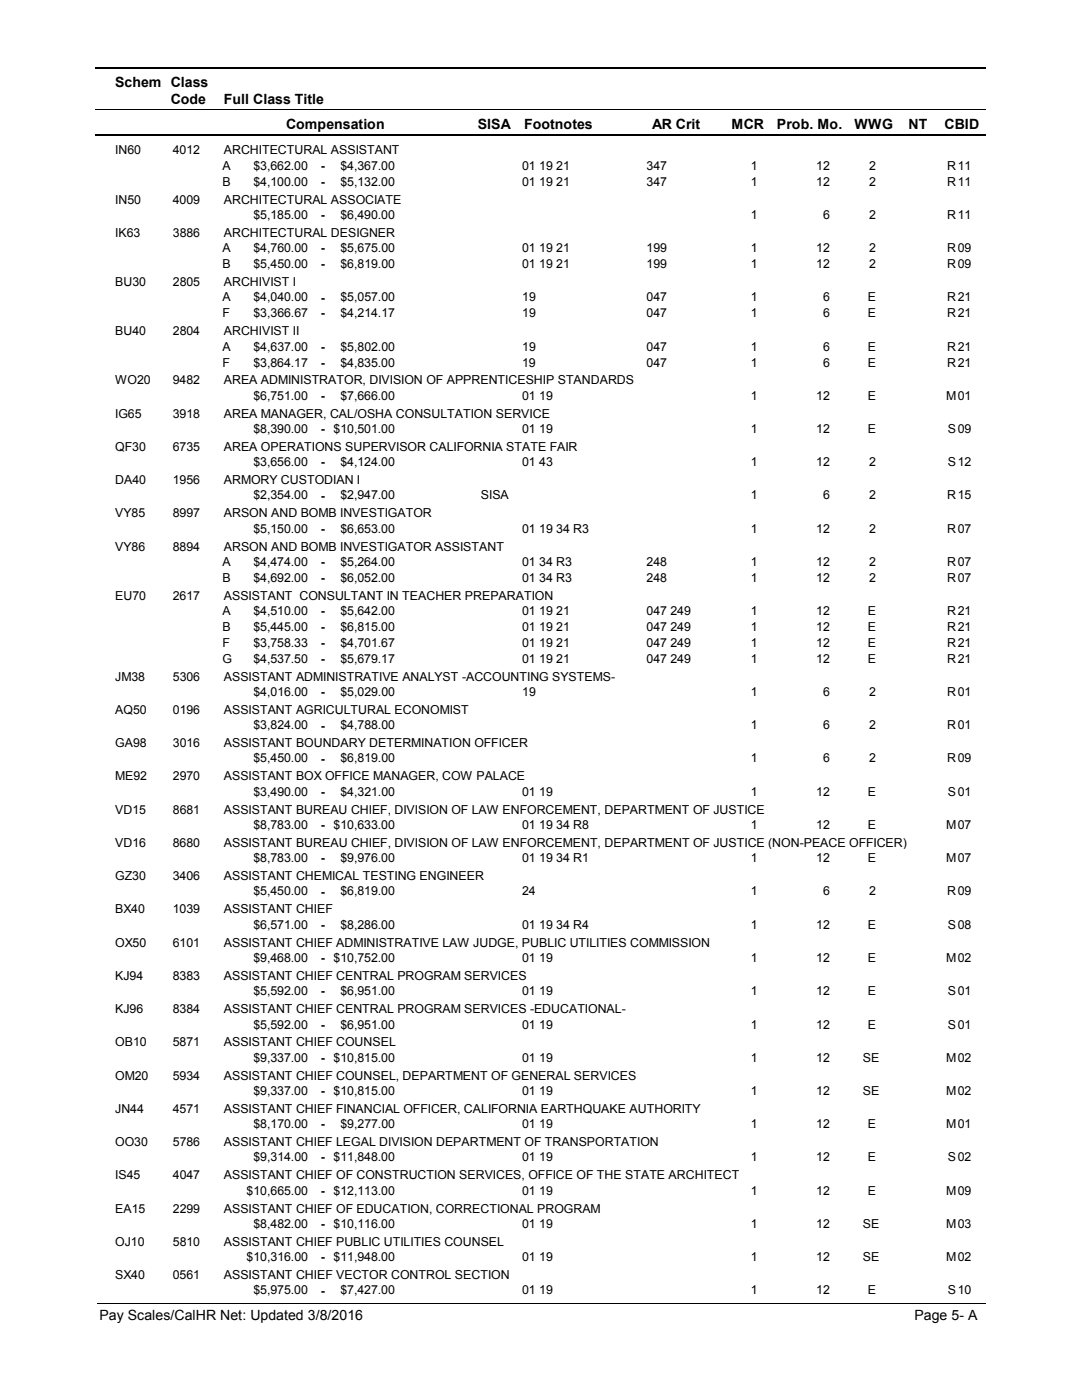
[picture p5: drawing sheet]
<svg xmlns="http://www.w3.org/2000/svg" width="216mm" height="279mm" viewBox="0 0 216 279" stroke-linecap="round" stroke-linejoin="round" font-family="sans-serif">
<defs><g id="words">
<g font-size="2.8">
<text x="23" y="17.3">Schem Class</text>
<text x="34.1" y="20.7">Code</text>
<text x="44.6" y="20.7">Full Class Title</text>
<text x="57.1" y="25.7">Compensation</text>
<text x="95.3" y="25.7">SISA</text>
<text x="104.6" y="25.7">Footnotes</text>
<text x="130.2" y="25.7">AR Crit</text>
<text x="146" y="25.7">MCR</text>
<text x="155.1" y="25.7">Prob. Mo.</text>
<text x="170.5" y="25.7">WWG</text>
<text x="181.3" y="25.7">NT</text>
<text x="188.5" y="25.7">CBID</text>
<text x="19.8" y="263.4">Pay Scales/CalHR Net: Updated 3/8/2016</text>
<text x="182.5" y="263.4">Page 5- A</text>
</g>
<g font-size="2.5">
<text x="23" y="30.8">IN60</text>
<text x="34.5" y="30.8">4012</text>
<text x="44.4" y="33.9">A</text>
<text x="44.7" y="30.8">ARCHITECTURAL ASSISTANT</text>
<text x="50.6" y="33.9">$3,662.00</text>
<text x="64" y="33.9">-</text>
<text x="67.9" y="33.9">$4,367.00</text>
<text x="104.2" y="33.9">01 19 21</text>
<text x="129" y="33.9">347</text>
<text x="149.8" y="33.9">1</text>
<text x="162.9" y="33.9">12</text>
<text x="173.5" y="33.9">2</text>
<text x="189" y="33.9">R</text>
<text x="191.1" y="33.9">11</text>
<text x="23" y="40.7">IN50</text>
<text x="34.5" y="40.7">4009</text>
<text x="44.4" y="37.1">B</text>
<text x="44.7" y="40.7">ARCHITECTURAL ASSOCIATE</text>
<text x="50.6" y="37.1">$4,100.00</text>
<text x="64" y="37.1">-</text>
<text x="67.9" y="37.1">$5,132.00</text>
<text x="104.2" y="37.1">01 19 21</text>
<text x="129" y="37.1">347</text>
<text x="149.8" y="37.1">1</text>
<text x="162.9" y="37.1">12</text>
<text x="173.5" y="37.1">2</text>
<text x="189" y="37.1">R</text>
<text x="191.1" y="37.1">11</text>
<text x="23" y="47.3">IK63</text>
<text x="34.5" y="47.3">3886</text>
<text x="44.7" y="47.3">ARCHITECTURAL DESIGNER</text>
<text x="50.6" y="43.7">$5,185.00</text>
<text x="64" y="43.8">-</text>
<text x="67.9" y="43.7">$6,490.00</text>
<text x="149.8" y="43.7">1</text>
<text x="164.3" y="43.7">6</text>
<text x="173.5" y="43.7">2</text>
<text x="189" y="43.7">R</text>
<text x="191.1" y="43.7">11</text>
<text x="44.4" y="50.3">A</text>
<text x="44.4" y="53.5">B</text>
<text x="50.6" y="50.3">$4,760.00</text>
<text x="50.6" y="53.5">$5,450.00</text>
<text x="64" y="50.4">-</text>
<text x="64" y="53.5">-</text>
<text x="67.9" y="50.3">$5,675.00</text>
<text x="67.9" y="53.5">$6,819.00</text>
<text x="104.2" y="50.3">01 19 21</text>
<text x="104.2" y="53.5">01 19 21</text>
<text x="129" y="50.3">199</text>
<text x="129" y="53.5">199</text>
<text x="149.8" y="50.3">1</text>
<text x="149.8" y="53.5">1</text>
<text x="162.9" y="50.3">12</text>
<text x="162.9" y="53.5">12</text>
<text x="173.5" y="50.3">2</text>
<text x="173.5" y="53.5">2</text>
<text x="189" y="50.3">R</text>
<text x="189" y="53.5">R</text>
<text x="191.1" y="50.3">09</text>
<text x="191.1" y="53.5">09</text>
<text x="23" y="57.1">BU30</text>
<text x="34.5" y="57.1">2805</text>
<text x="44.7" y="57.1">ARCHIVIST I</text>
<text x="44.4" y="60.2">A</text>
<text x="44.4" y="63.3">F</text>
<text x="50.6" y="60.2">$4,040.00</text>
<text x="50.6" y="63.3">$3,366.67</text>
<text x="64" y="60.2">-</text>
<text x="64" y="63.4">-</text>
<text x="67.9" y="60.2">$5,057.00</text>
<text x="67.9" y="63.3">$4,214.17</text>
<text x="104.2" y="60.2">19</text>
<text x="104.2" y="63.3">19</text>
<text x="129" y="60.2">047</text>
<text x="129" y="63.3">047</text>
<text x="149.8" y="60.2">1</text>
<text x="149.8" y="63.3">1</text>
<text x="164.3" y="60.2">6</text>
<text x="164.3" y="63.3">6</text>
<text x="173.2" y="60.2">E</text>
<text x="173.2" y="63.3">E</text>
<text x="189" y="60.2">R</text>
<text x="189" y="63.3">R</text>
<text x="191.1" y="60.2">21</text>
<text x="191.1" y="63.3">21</text>
<text x="23" y="66.9">BU40</text>
<text x="34.5" y="66.9">2804</text>
<text x="44.4" y="70">A</text>
<text x="44.7" y="66.9">ARCHIVIST II</text>
<text x="50.6" y="70">$4,637.00</text>
<text x="64" y="70">-</text>
<text x="67.9" y="70">$5,802.00</text>
<text x="104.2" y="70">19</text>
<text x="129" y="70">047</text>
<text x="149.8" y="70">1</text>
<text x="164.3" y="70">6</text>
<text x="173.2" y="70">E</text>
<text x="189" y="70">R</text>
<text x="191.1" y="70">21</text>
<text x="23" y="76.7">WO20</text>
<text x="34.5" y="76.7">9482</text>
<text x="44.4" y="73.2">F</text>
<text x="44.7" y="76.7">AREA ADMINISTRATOR, DIVISION OF APPRENTICESHIP STANDARDS</text>
<text x="50.6" y="73.2">$3,864.17</text>
<text x="64" y="73.2">-</text>
<text x="67.9" y="73.2">$4,835.00</text>
<text x="104.2" y="73.2">19</text>
<text x="129" y="73.2">047</text>
<text x="149.8" y="73.2">1</text>
<text x="164.3" y="73.2">6</text>
<text x="173.2" y="73.2">E</text>
<text x="189" y="73.2">R</text>
<text x="191.1" y="73.2">21</text>
<text x="23" y="83.3">IG65</text>
<text x="34.5" y="83.3">3918</text>
<text x="44.7" y="83.3">AREA MANAGER, CAL/OSHA CONSULTATION SERVICE</text>
<text x="50.6" y="79.8">$6,751.00</text>
<text x="64" y="79.8">-</text>
<text x="67.9" y="79.8">$7,666.00</text>
<text x="104.2" y="79.8">01 19</text>
<text x="149.8" y="79.8">1</text>
<text x="162.9" y="79.8">12</text>
<text x="173.2" y="79.8">E</text>
<text x="188.8" y="79.8">M</text>
<text x="191.1" y="79.8">01</text>
<text x="23" y="90">QF30</text>
<text x="34.5" y="90">6735</text>
<text x="44.7" y="90">AREA OPERATIONS SUPERVISOR CALIFORNIA STATE FAIR</text>
<text x="50.6" y="86.4">$8,390.00</text>
<text x="64" y="86.4">-</text>
<text x="66.6" y="86.4">$10,501.00</text>
<text x="104.2" y="86.4">01 19</text>
<text x="149.8" y="86.4">1</text>
<text x="162.9" y="86.4">12</text>
<text x="173.2" y="86.4">E</text>
<text x="189.2" y="86.4">S</text>
<text x="191.1" y="86.4">09</text>
<text x="50.6" y="93.1">$3,656.00</text>
<text x="64" y="93.1">-</text>
<text x="67.9" y="93.1">$4,124.00</text>
<text x="104.2" y="93.1">01 43</text>
<text x="149.8" y="93.1">1</text>
<text x="162.9" y="93.1">12</text>
<text x="173.5" y="93.1">2</text>
<text x="189.2" y="93.1">S</text>
<text x="191.1" y="93.1">12</text>
<text x="23" y="96.6">DA40</text>
<text x="34.5" y="96.6">1956</text>
<text x="44.7" y="96.6">ARMORY CUSTODIAN I</text>
<text x="50.6" y="99.7">$2,354.00</text>
<text x="64" y="99.7">-</text>
<text x="67.9" y="99.7">$2,947.00</text>
<text x="96" y="99.7">SISA</text>
<text x="149.8" y="99.7">1</text>
<text x="164.3" y="99.7">6</text>
<text x="173.5" y="99.7">2</text>
<text x="189" y="99.7">R</text>
<text x="191.1" y="99.7">15</text>
<text x="23" y="103.3">VY85</text>
<text x="34.5" y="103.3">8997</text>
<text x="44.7" y="103.3">ARSON AND BOMB INVESTIGATOR</text>
<text x="50.6" y="106.3">$5,150.00</text>
<text x="64" y="106.3">-</text>
<text x="67.9" y="106.3">$6,653.00</text>
<text x="104.2" y="106.3">01 19 34 R3</text>
<text x="149.8" y="106.3">1</text>
<text x="162.9" y="106.3">12</text>
<text x="173.5" y="106.3">2</text>
<text x="189" y="106.3">R</text>
<text x="191.1" y="106.3">07</text>
<text x="23" y="109.9">VY86</text>
<text x="34.5" y="109.9">8894</text>
<text x="44.4" y="113">A</text>
<text x="44.7" y="109.9">ARSON AND BOMB INVESTIGATOR ASSISTANT</text>
<text x="50.6" y="113">$4,474.00</text>
<text x="64" y="113">-</text>
<text x="67.9" y="113">$5,264.00</text>
<text x="104.2" y="113">01 34 R3</text>
<text x="129" y="113">248</text>
<text x="149.8" y="113">1</text>
<text x="162.9" y="113">12</text>
<text x="173.5" y="113">2</text>
<text x="189" y="113">R</text>
<text x="191.1" y="113">07</text>
<text x="23" y="119.7">EU70</text>
<text x="34.5" y="119.7">2617</text>
<text x="44.4" y="116.1">B</text>
<text x="44.7" y="119.7">ASSISTANT CONSULTANT IN TEACHER PREPARATION</text>
<text x="50.6" y="116.1">$4,692.00</text>
<text x="64" y="116.2">-</text>
<text x="67.9" y="116.1">$6,052.00</text>
<text x="104.2" y="116.1">01 34 R3</text>
<text x="129" y="116.1">248</text>
<text x="149.8" y="116.1">1</text>
<text x="162.9" y="116.1">12</text>
<text x="173.5" y="116.1">2</text>
<text x="189" y="116.1">R</text>
<text x="191.1" y="116.1">07</text>
<text x="44.4" y="122.7">A</text>
<text x="44.4" y="125.9">B</text>
<text x="50.6" y="122.7">$4,510.00</text>
<text x="50.6" y="125.9">$5,445.00</text>
<text x="64" y="122.8">-</text>
<text x="64" y="126">-</text>
<text x="67.9" y="122.7">$5,642.00</text>
<text x="67.9" y="125.9">$6,815.00</text>
<text x="104.2" y="122.7">01 19 21</text>
<text x="104.2" y="125.9">01 19 21</text>
<text x="129" y="122.7">047 249</text>
<text x="129" y="125.9">047 249</text>
<text x="149.8" y="122.7">1</text>
<text x="149.8" y="125.9">1</text>
<text x="162.9" y="122.7">12</text>
<text x="162.9" y="125.9">12</text>
<text x="173.2" y="122.7">E</text>
<text x="173.2" y="125.9">E</text>
<text x="189" y="122.7">R</text>
<text x="189" y="125.9">R</text>
<text x="191.1" y="122.7">21</text>
<text x="191.1" y="125.9">21</text>
<text x="44.4" y="129.1">F</text>
<text x="50.6" y="129.1">$3,758.33</text>
<text x="64" y="129.1">-</text>
<text x="67.9" y="129.1">$4,701.67</text>
<text x="104.2" y="129.1">01 19 21</text>
<text x="129" y="129.1">047 249</text>
<text x="149.8" y="129.1">1</text>
<text x="162.9" y="129.1">12</text>
<text x="173.2" y="129.1">E</text>
<text x="189" y="129.1">R</text>
<text x="191.1" y="129.1">21</text>
<text x="23" y="135.9">JM38</text>
<text x="34.5" y="135.9">5306</text>
<text x="44.4" y="132.3">G</text>
<text x="44.7" y="135.9">ASSISTANT ADMINISTRATIVE ANALYST -ACCOUNTING SYSTEMS-</text>
<text x="50.6" y="132.3">$4,537.50</text>
<text x="64" y="132.3">-</text>
<text x="67.9" y="132.3">$5,679.17</text>
<text x="104.2" y="132.3">01 19 21</text>
<text x="129" y="132.3">047 249</text>
<text x="149.8" y="132.3">1</text>
<text x="162.9" y="132.3">12</text>
<text x="173.2" y="132.3">E</text>
<text x="189" y="132.3">R</text>
<text x="191.1" y="132.3">21</text>
<text x="23" y="142.5">AQ50</text>
<text x="34.5" y="142.5">0196</text>
<text x="44.7" y="142.5">ASSISTANT AGRICULTURAL ECONOMIST</text>
<text x="50.6" y="138.9">$4,016.00</text>
<text x="64" y="139">-</text>
<text x="67.9" y="138.9">$5,029.00</text>
<text x="104.2" y="138.9">19</text>
<text x="149.8" y="138.9">1</text>
<text x="164.3" y="138.9">6</text>
<text x="173.5" y="138.9">2</text>
<text x="189" y="138.9">R</text>
<text x="191.1" y="138.9">01</text>
<text x="23" y="149.2">GA98</text>
<text x="34.5" y="149.2">3016</text>
<text x="44.7" y="149.2">ASSISTANT BOUNDARY DETERMINATION OFFICER</text>
<text x="50.6" y="145.6">$3,824.00</text>
<text x="64" y="145.6">-</text>
<text x="67.9" y="145.6">$4,788.00</text>
<text x="149.8" y="145.6">1</text>
<text x="164.3" y="145.6">6</text>
<text x="173.5" y="145.6">2</text>
<text x="189" y="145.6">R</text>
<text x="191.1" y="145.6">01</text>
<text x="23" y="155.8">ME92</text>
<text x="34.5" y="155.8">2970</text>
<text x="44.7" y="155.8">ASSISTANT BOX OFFICE MANAGER, COW PALACE</text>
<text x="50.6" y="152.2">$5,450.00</text>
<text x="64" y="152.2">-</text>
<text x="67.9" y="152.2">$6,819.00</text>
<text x="149.8" y="152.2">1</text>
<text x="164.3" y="152.2">6</text>
<text x="173.5" y="152.2">2</text>
<text x="189" y="152.2">R</text>
<text x="191.1" y="152.2">09</text>
<text x="50.6" y="158.8">$3,490.00</text>
<text x="64" y="158.9">-</text>
<text x="67.9" y="158.8">$4,321.00</text>
<text x="104.2" y="158.8">01 19</text>
<text x="149.8" y="158.8">1</text>
<text x="162.9" y="158.8">12</text>
<text x="173.2" y="158.8">E</text>
<text x="189.2" y="158.8">S</text>
<text x="191.1" y="158.8">01</text>
<text x="23" y="162.4">VD15</text>
<text x="34.5" y="162.4">8681</text>
<text x="44.7" y="162.4">ASSISTANT BUREAU CHIEF, DIVISION OF LAW ENFORCEMENT, DEPARTMENT OF JUSTICE</text>
<text x="50.6" y="165.5">$8,783.00</text>
<text x="64" y="165.5">-</text>
<text x="66.6" y="165.5">$10,633.00</text>
<text x="104.2" y="165.5">01 19 34 R8</text>
<text x="149.8" y="165.5">1</text>
<text x="162.9" y="165.5">12</text>
<text x="173.2" y="165.5">E</text>
<text x="188.8" y="165.5">M</text>
<text x="191.1" y="165.5">07</text>
<text x="23" y="169.1">VD16</text>
<text x="34.5" y="169.1">8680</text>
<text x="44.7" y="169.1">ASSISTANT BUREAU CHIEF, DIVISION OF LAW ENFORCEMENT, DEPARTMENT OF JUSTICE (NON-PEACE OFFICER)</text>
<text x="50.6" y="172.1">$8,783.00</text>
<text x="64" y="172.1">-</text>
<text x="67.9" y="172.1">$9,976.00</text>
<text x="104.2" y="172.1">01 19 34 R1</text>
<text x="149.8" y="172.1">1</text>
<text x="162.9" y="172.1">12</text>
<text x="173.2" y="172.1">E</text>
<text x="188.8" y="172.1">M</text>
<text x="191.1" y="172.1">07</text>
<text x="23" y="175.7">GZ30</text>
<text x="34.5" y="175.7">3406</text>
<text x="44.7" y="175.7">ASSISTANT CHEMICAL TESTING ENGINEER</text>
<text x="50.6" y="178.7">$5,450.00</text>
<text x="64" y="178.8">-</text>
<text x="67.9" y="178.7">$6,819.00</text>
<text x="104.2" y="178.7">24</text>
<text x="149.8" y="178.7">1</text>
<text x="164.3" y="178.7">6</text>
<text x="173.5" y="178.7">2</text>
<text x="189" y="178.7">R</text>
<text x="191.1" y="178.7">09</text>
<text x="23" y="182.3">BX40</text>
<text x="34.5" y="182.3">1039</text>
<text x="44.7" y="182.3">ASSISTANT CHIEF</text>
<text x="50.6" y="185.4">$6,571.00</text>
<text x="64" y="185.4">-</text>
<text x="67.9" y="185.4">$8,286.00</text>
<text x="104.2" y="185.4">01 19 34 R4</text>
<text x="149.8" y="185.4">1</text>
<text x="162.9" y="185.4">12</text>
<text x="173.2" y="185.4">E</text>
<text x="189.2" y="185.4">S</text>
<text x="191.1" y="185.4">08</text>
<text x="23" y="189">OX50</text>
<text x="34.5" y="189">6101</text>
<text x="44.7" y="189">ASSISTANT CHIEF ADMINISTRATIVE LAW JUDGE, PUBLIC UTILITIES COMMISSION</text>
<text x="50.6" y="192">$9,468.00</text>
<text x="66.6" y="192">$10,752.00</text>
<text x="104.2" y="192">01 19</text>
<text x="149.8" y="192">1</text>
<text x="162.9" y="192">12</text>
<text x="173.2" y="192">E</text>
<text x="188.8" y="192">M</text>
<text x="191.1" y="192">02</text>
<text x="23" y="195.6">KJ94</text>
<text x="34.5" y="195.6">8383</text>
<text x="44.7" y="195.6">ASSISTANT CHIEF CENTRAL PROGRAM SERVICES</text>
<text x="64" y="192">-</text>
<text x="23" y="202.2">KJ96</text>
<text x="34.5" y="202.2">8384</text>
<text x="44.7" y="202.2">ASSISTANT CHIEF CENTRAL PROGRAM SERVICES -EDUCATIONAL-</text>
<text x="50.6" y="198.6">$5,592.00</text>
<text x="64" y="198.7">-</text>
<text x="67.9" y="198.6">$6,951.00</text>
<text x="104.2" y="198.6">01 19</text>
<text x="149.8" y="198.6">1</text>
<text x="162.9" y="198.6">12</text>
<text x="173.2" y="198.6">E</text>
<text x="189.2" y="198.6">S</text>
<text x="191.1" y="198.6">01</text>
<text x="23" y="208.9">OB10</text>
<text x="34.5" y="208.9">5871</text>
<text x="44.7" y="208.9">ASSISTANT CHIEF COUNSEL</text>
<text x="50.6" y="205.3">$5,592.00</text>
<text x="64" y="205.3">-</text>
<text x="67.9" y="205.3">$6,951.00</text>
<text x="104.2" y="205.3">01 19</text>
<text x="149.8" y="205.3">1</text>
<text x="162.9" y="205.3">12</text>
<text x="173.2" y="205.3">E</text>
<text x="189.2" y="205.3">S</text>
<text x="191.1" y="205.3">01</text>
<text x="23" y="215.5">OM20</text>
<text x="34.5" y="215.5">5934</text>
<text x="44.7" y="215.5">ASSISTANT CHIEF COUNSEL, DEPARTMENT OF GENERAL SERVICES</text>
<text x="50.6" y="211.9">$9,337.00</text>
<text x="64" y="211.9">-</text>
<text x="66.6" y="211.9">$10,815.00</text>
<text x="104.2" y="211.9">01 19</text>
<text x="149.8" y="211.9">1</text>
<text x="162.9" y="211.9">12</text>
<text x="172.2" y="211.9">SE</text>
<text x="188.8" y="211.9">M</text>
<text x="191.1" y="211.9">02</text>
<text x="50.6" y="218.5">$9,337.00</text>
<text x="64" y="218.6">-</text>
<text x="66.6" y="218.5">$10,815.00</text>
<text x="104.2" y="218.5">01 19</text>
<text x="149.8" y="218.5">1</text>
<text x="162.9" y="218.5">12</text>
<text x="172.2" y="218.5">SE</text>
<text x="188.8" y="218.5">M</text>
<text x="191.1" y="218.5">02</text>
<text x="23" y="222.1">JN44</text>
<text x="34.5" y="222.1">4571</text>
<text x="44.7" y="222.1">ASSISTANT CHIEF FINANCIAL OFFICER, CALIFORNIA EARTHQUAKE AUTHORITY</text>
<text x="50.6" y="225.2">$8,170.00</text>
<text x="64" y="225.2">-</text>
<text x="67.9" y="225.2">$9,277.00</text>
<text x="104.2" y="225.2">01 19</text>
<text x="149.8" y="225.2">1</text>
<text x="162.9" y="225.2">12</text>
<text x="173.2" y="225.2">E</text>
<text x="188.8" y="225.2">M</text>
<text x="191.1" y="225.2">01</text>
<text x="23" y="228.8">OO30</text>
<text x="34.5" y="228.8">5786</text>
<text x="44.7" y="228.8">ASSISTANT CHIEF LEGAL DIVISION DEPARTMENT OF TRANSPORTATION</text>
<text x="50.6" y="231.8">$9,314.00</text>
<text x="64" y="231.8">-</text>
<text x="66.6" y="231.8">$11,848.00</text>
<text x="104.2" y="231.8">01 19</text>
<text x="149.8" y="231.8">1</text>
<text x="162.9" y="231.8">12</text>
<text x="173.2" y="231.8">E</text>
<text x="189.2" y="231.8">S</text>
<text x="191.1" y="231.8">02</text>
<text x="23" y="235.4">IS45</text>
<text x="34.5" y="235.4">4047</text>
<text x="44.7" y="235.4">ASSISTANT CHIEF OF CONSTRUCTION SERVICES, OFFICE OF THE STATE ARCHITECT</text>
<text x="49.2" y="238.4">$10,665.00</text>
<text x="64" y="238.5">-</text>
<text x="66.6" y="238.4">$12,113.00</text>
<text x="104.2" y="238.4">01 19</text>
<text x="149.8" y="238.4">1</text>
<text x="162.9" y="238.4">12</text>
<text x="173.2" y="238.4">E</text>
<text x="188.8" y="238.4">M</text>
<text x="191.1" y="238.4">09</text>
<text x="23" y="242">EA15</text>
<text x="34.5" y="242">2299</text>
<text x="44.7" y="242">ASSISTANT CHIEF OF EDUCATION, CORRECTIONAL PROGRAM</text>
<text x="50.6" y="245.1">$8,482.00</text>
<text x="64" y="245.1">-</text>
<text x="66.6" y="245.1">$10,116.00</text>
<text x="104.2" y="245.1">01 19</text>
<text x="149.8" y="245.1">1</text>
<text x="162.9" y="245.1">12</text>
<text x="172.2" y="245.1">SE</text>
<text x="188.8" y="245.1">M</text>
<text x="191.1" y="245.1">03</text>
<text x="23" y="248.7">OJ10</text>
<text x="34.5" y="248.7">5810</text>
<text x="44.7" y="248.7">ASSISTANT CHIEF PUBLIC UTILITIES COUNSEL</text>
<text x="49.2" y="251.7">$10,316.00</text>
<text x="64" y="251.7">-</text>
<text x="66.6" y="251.7">$11,948.00</text>
<text x="104.2" y="251.7">01 19</text>
<text x="149.8" y="251.7">1</text>
<text x="162.9" y="251.7">12</text>
<text x="172.2" y="251.7">SE</text>
<text x="188.8" y="251.7">M</text>
<text x="191.1" y="251.7">02</text>
<text x="23" y="255.3">SX40</text>
<text x="34.5" y="255.3">0561</text>
<text x="44.7" y="255.3">ASSISTANT CHIEF VECTOR CONTROL SECTION</text>
<text x="50.6" y="258.3">$5,975.00</text>
<text x="64" y="258.4">-</text>
<text x="67.9" y="258.3">$7,427.00</text>
<text x="104.2" y="258.3">01 19</text>
<text x="149.8" y="258.3">1</text>
<text x="162.9" y="258.3">12</text>
<text x="173.2" y="258.3">E</text>
<text x="189.2" y="258.3">S</text>
<text x="191.1" y="258.3">10</text>
</g>
</g></defs>
<path d="M19 13.5h177.7M19 27h177.7" fill="none" stroke="#000" stroke-width=".36"/>
<path d="M19 21.9h177.7" fill="none" stroke="#000" stroke-width=".2"/>
<g fill="#fff">
<path d="M46.8 31.3h16.3v3h-16.3z" fill-rule="evenodd"/>
<path d="M190.8 31.3h4.1v3h-4.1z" fill-rule="evenodd"/>
<path d="M46.8 34.5h16.3v2.9h-16.3z" fill-rule="evenodd"/>
<path d="M190.8 34.5h4.1v2.9h-4.1z" fill-rule="evenodd"/>
<path d="M46.8 41.1h16.3v3h-16.3z" fill-rule="evenodd"/>
<path d="M190.8 41.1h4.1v3h-4.1z" fill-rule="evenodd"/>
<path d="M46.8 47.7h16.3v3h-16.3z" fill-rule="evenodd"/>
<path d="M190.8 47.7h4.1v3h-4.1z" fill-rule="evenodd"/>
<path d="M46.8 50.9h16.3v3h-16.3z" fill-rule="evenodd"/>
<path d="M190.8 50.9h4.1v3h-4.1z" fill-rule="evenodd"/>
<path d="M46.8 57.5h16.3v3h-16.3z" fill-rule="evenodd"/>
<path d="M190.8 57.5h4.1v3h-4.1z" fill-rule="evenodd"/>
<path d="M46.8 60.7h16.3v3h-16.3z" fill-rule="evenodd"/>
<path d="M190.8 60.7h4.1v3h-4.1z" fill-rule="evenodd"/>
<path d="M46.8 67.4h16.3v2.9h-16.3z" fill-rule="evenodd"/>
<path d="M190.8 67.4h4.1v2.9h-4.1z" fill-rule="evenodd"/>
<path d="M46.8 70.5h16.3v3h-16.3z" fill-rule="evenodd"/>
<path d="M190.8 70.5h4.1v3h-4.1z" fill-rule="evenodd"/>
<path d="M46.8 77.1h16.3v3h-16.3z" fill-rule="evenodd"/>
<path d="M190.8 77.1h4.1v3h-4.1z" fill-rule="evenodd"/>
<path d="M46.8 83.8h16.3v3h-16.3z" fill-rule="evenodd"/>
<path d="M190.8 83.8h4.1v3h-4.1z" fill-rule="evenodd"/>
<path d="M46.8 90.4h16.3v3h-16.3z" fill-rule="evenodd"/>
<path d="M190.8 90.4h4.1v3h-4.1z" fill-rule="evenodd"/>
<path d="M46.8 97h16.3v3h-16.3z" fill-rule="evenodd"/>
<path d="M190.8 97h4.1v3h-4.1z" fill-rule="evenodd"/>
<path d="M46.8 103.7h16.3v3h-16.3z" fill-rule="evenodd"/>
<path d="M190.8 103.7h4.1v3h-4.1z" fill-rule="evenodd"/>
<path d="M46.8 110.3h16.3v3h-16.3z" fill-rule="evenodd"/>
<path d="M190.8 110.3h4.1v3h-4.1z" fill-rule="evenodd"/>
<path d="M46.8 113.5h16.3v3h-16.3z" fill-rule="evenodd"/>
<path d="M190.8 113.5h4.1v3h-4.1z" fill-rule="evenodd"/>
<path d="M46.8 120.1h16.3v3h-16.3z" fill-rule="evenodd"/>
<path d="M190.8 120.1h4.1v3h-4.1z" fill-rule="evenodd"/>
<path d="M46.8 123.3h16.3v3h-16.3z" fill-rule="evenodd"/>
<path d="M190.8 123.3h4.1v3h-4.1z" fill-rule="evenodd"/>
<path d="M46.8 126.5h16.3v3h-16.3z" fill-rule="evenodd"/>
<path d="M190.8 126.5h4.1v3h-4.1z" fill-rule="evenodd"/>
<path d="M46.8 129.7h16.3v2.9h-16.3z" fill-rule="evenodd"/>
<path d="M190.8 129.7h4.1v2.9h-4.1z" fill-rule="evenodd"/>
<path d="M46.8 136.3h16.3v3h-16.3z" fill-rule="evenodd"/>
<path d="M190.8 136.3h4.1v3h-4.1z" fill-rule="evenodd"/>
<path d="M46.8 143h16.3v2.9h-16.3z" fill-rule="evenodd"/>
<path d="M190.8 143h4.1v2.9h-4.1z" fill-rule="evenodd"/>
<path d="M46.8 149.6h16.3v2.9h-16.3z" fill-rule="evenodd"/>
<path d="M190.8 149.6h4.1v2.9h-4.1z" fill-rule="evenodd"/>
<path d="M46.8 156.2h16.3v3h-16.3z" fill-rule="evenodd"/>
<path d="M190.8 156.2h4.1v3h-4.1z" fill-rule="evenodd"/>
<path d="M46.8 162.9h16.3v2.9h-16.3z" fill-rule="evenodd"/>
<path d="M190.8 162.9h4.1v2.9h-4.1z" fill-rule="evenodd"/>
<path d="M46.8 169.5h16.3v2.9h-16.3z" fill-rule="evenodd"/>
<path d="M190.8 169.5h4.1v2.9h-4.1z" fill-rule="evenodd"/>
<path d="M46.8 176.1h16.3v3h-16.3z" fill-rule="evenodd"/>
<path d="M190.8 176.1h4.1v3h-4.1z" fill-rule="evenodd"/>
<path d="M46.8 182.8h16.3v2.9h-16.3z" fill-rule="evenodd"/>
<path d="M190.8 182.8h4.1v2.9h-4.1z" fill-rule="evenodd"/>
<path d="M46.8 189.4h16.3v2.9h-16.3z" fill-rule="evenodd"/>
<path d="M190.8 189.4h4.1v2.9h-4.1z" fill-rule="evenodd"/>
<path d="M46.8 196h16.3v3h-16.3z" fill-rule="evenodd"/>
<path d="M190.8 196h4.1v3h-4.1z" fill-rule="evenodd"/>
<path d="M46.8 202.7h16.3v3h-16.3z" fill-rule="evenodd"/>
<path d="M190.8 202.7h4.1v3h-4.1z" fill-rule="evenodd"/>
<path d="M46.8 209.3h16.3v3h-16.3z" fill-rule="evenodd"/>
<path d="M190.8 209.3h4.1v3h-4.1z" fill-rule="evenodd"/>
<path d="M46.8 215.9h16.3v3h-16.3z" fill-rule="evenodd"/>
<path d="M190.8 215.9h4.1v3h-4.1z" fill-rule="evenodd"/>
<path d="M46.8 222.6h16.3v3h-16.3z" fill-rule="evenodd"/>
<path d="M190.8 222.6h4.1v3h-4.1z" fill-rule="evenodd"/>
<path d="M46.8 229.2h16.3v3h-16.3z" fill-rule="evenodd"/>
<path d="M190.8 229.2h4.1v3h-4.1z" fill-rule="evenodd"/>
<path d="M46.8 235.8h16.3v3h-16.3z" fill-rule="evenodd"/>
<path d="M190.8 235.8h4.1v3h-4.1z" fill-rule="evenodd"/>
<path d="M46.8 242.5h16.3v3h-16.3z" fill-rule="evenodd"/>
<path d="M190.8 242.5h4.1v3h-4.1z" fill-rule="evenodd"/>
<path d="M46.8 249.1h16.3v3h-16.3z" fill-rule="evenodd"/>
<path d="M190.8 249.1h4.1v3h-4.1z" fill-rule="evenodd"/>
<path d="M46.8 255.7h16.3v3h-16.3z" fill-rule="evenodd"/>
<path d="M190.8 255.7h4.1v3h-4.1z" fill-rule="evenodd"/>
</g>
<path d="M19.5 260.1h177.2" fill="none" stroke="#000" stroke-width=".2"/>
<use href="#words"/>
</svg>
